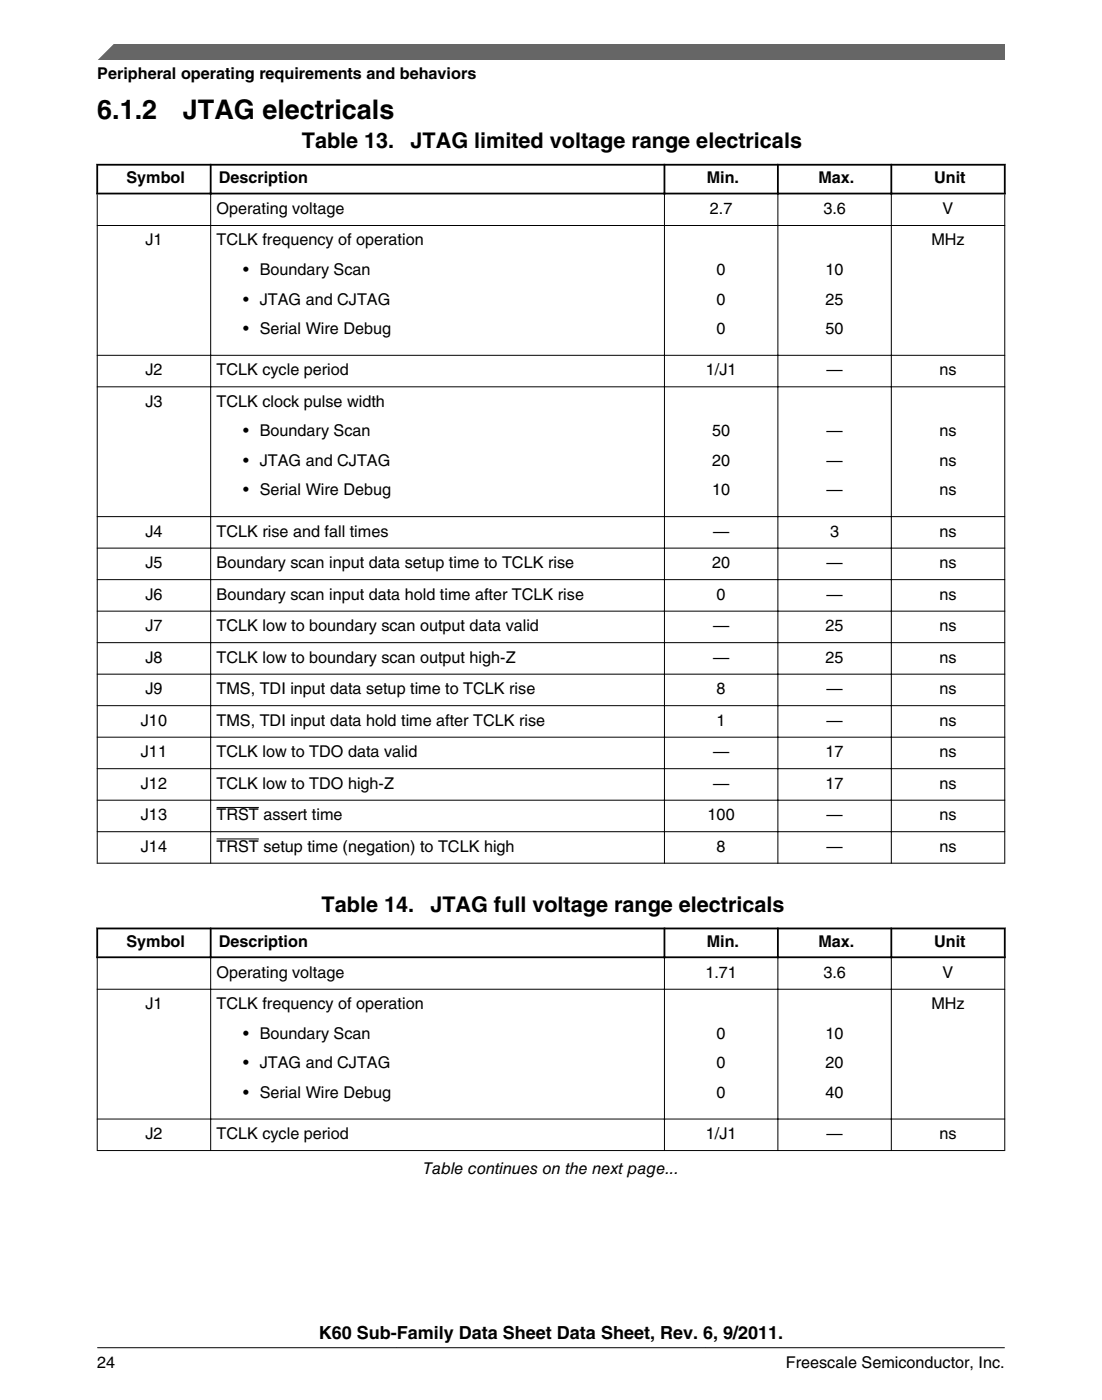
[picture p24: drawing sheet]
<svg xmlns="http://www.w3.org/2000/svg" width="216mm" height="274mm" viewBox="0 0 216 274" stroke-linecap="round" stroke-linejoin="round" font-family="sans-serif">
<defs><g id="words">
<g font-size="5.3">
<text x="19" y="23.2">6.1.2</text>
<text x="35.8" y="23.2">JTAG electricals</text>
</g>
<g font-size="4.2">
<text x="59.1" y="29">Table 13.</text>
<text x="80.4" y="29">JTAG limited voltage range electricals</text>
<text x="63" y="178.8">Table 14.</text>
<text x="84.3" y="178.8">JTAG full voltage range electricals</text>
</g>
<text font-size="3.5" x="62.5" y="262.3">K60 Sub-Family Data Sheet Data Sheet, Rev. 6, 9/2011.</text>
<g font-size="3.2">
<text x="19" y="15.5">Peripheral operating requirements and behaviors</text>
<text x="24.8" y="35.9">Symbol</text>
<text x="42.9" y="35.9">Description</text>
<text x="138.5" y="35.9">Min.</text>
<text x="160.3" y="35.9">Max.</text>
<text x="183" y="35.9">Unit</text>
<text x="42.4" y="41.9">Operating voltage</text>
<text x="139.1" y="41.9">2.7</text>
<text x="161.3" y="41.9">3.6</text>
<text x="184.7" y="41.9">V</text>
<text x="28.5" y="48.1">J1</text>
<text x="42.4" y="48.1">TCLK frequency of operation</text>
<text x="47.7" y="53.9">• Boundary Scan</text>
<text x="140.4" y="53.9">0</text>
<text x="161.7" y="53.9">10</text>
<text x="182.5" y="48.1">MHz</text>
<text x="47.7" y="59.7">• JTAG and CJTAG</text>
<text x="140.4" y="59.7">0</text>
<text x="161.7" y="59.7">25</text>
<text x="47.7" y="65.5">• Serial Wire Debug</text>
<text x="140.4" y="65.5">0</text>
<text x="161.7" y="65.5">50</text>
<text x="28.5" y="73.5">J2</text>
<text x="42.4" y="73.5">TCLK cycle period</text>
<text x="138.3" y="73.5">1/J1</text>
<text x="161.9" y="73.5">—</text>
<text x="184.1" y="73.5">ns</text>
<text x="28.5" y="79.7">J3</text>
<text x="42.4" y="79.7">TCLK clock pulse width</text>
<text x="47.7" y="85.5">• Boundary Scan</text>
<text x="139.5" y="85.5">50</text>
<text x="161.9" y="85.5">—</text>
<text x="184.1" y="85.5">ns</text>
<text x="47.7" y="91.3">• JTAG and CJTAG</text>
<text x="139.5" y="91.3">20</text>
<text x="161.9" y="91.3">—</text>
<text x="184.1" y="91.3">ns</text>
<text x="47.7" y="97.1">• Serial Wire Debug</text>
<text x="139.5" y="97.1">10</text>
<text x="161.9" y="97.1">—</text>
<text x="184.1" y="97.1">ns</text>
<text x="28.5" y="105.1">J4</text>
<text x="42.4" y="105.1">TCLK rise and fall times</text>
<text x="139.7" y="105.1">—</text>
<text x="162.6" y="105.1">3</text>
<text x="184.1" y="105.1">ns</text>
<text x="28.5" y="111.3">J5</text>
<text x="42.4" y="111.3">Boundary scan input data setup time to TCLK rise</text>
<text x="139.5" y="111.3">20</text>
<text x="161.9" y="111.3">—</text>
<text x="184.1" y="111.3">ns</text>
<text x="28.5" y="117.5">J6</text>
<text x="42.4" y="117.5">Boundary scan input data hold time after TCLK rise</text>
<text x="140.4" y="117.5">0</text>
<text x="161.9" y="117.5">—</text>
<text x="184.1" y="117.5">ns</text>
<text x="28.5" y="123.7">J7</text>
<text x="42.4" y="123.7">TCLK low to boundary scan output data valid</text>
<text x="139.7" y="123.7">—</text>
<text x="161.7" y="123.7">25</text>
<text x="184.1" y="123.7">ns</text>
<text x="28.5" y="129.8">J8</text>
<text x="42.4" y="129.8">TCLK low to boundary scan output high-Z</text>
<text x="139.7" y="129.8">—</text>
<text x="161.7" y="129.8">25</text>
<text x="184.1" y="129.8">ns</text>
<text x="28.5" y="136">J9</text>
<text x="42.4" y="136">TMS, TDI input data setup time to TCLK rise</text>
<text x="140.4" y="136">8</text>
<text x="161.9" y="136">—</text>
<text x="184.1" y="136">ns</text>
<text x="27.6" y="142.2">J10</text>
<text x="42.4" y="142.2">TMS, TDI input data hold time after TCLK rise</text>
<text x="140.4" y="142.2">1</text>
<text x="161.9" y="142.2">—</text>
<text x="184.1" y="142.2">ns</text>
<text x="27.6" y="148.4">J11</text>
<text x="42.4" y="148.4">TCLK low to TDO data valid</text>
<text x="139.7" y="148.4">—</text>
<text x="161.7" y="148.4">17</text>
<text x="184.1" y="148.4">ns</text>
<text x="27.6" y="154.5">J12</text>
<text x="42.4" y="154.5">TCLK low to TDO high-Z</text>
<text x="139.7" y="154.5">—</text>
<text x="161.7" y="154.5">17</text>
<text x="184.1" y="154.5">ns</text>
<text x="27.6" y="160.7">J13</text>
<text x="42.4" y="160.7">TRST assert time</text>
<text x="138.6" y="160.7">100</text>
<text x="161.9" y="160.7">—</text>
<text x="184.1" y="160.7">ns</text>
<text x="27.6" y="166.9">J14</text>
<text x="42.4" y="166.9">TRST setup time (negation) to TCLK high</text>
<text x="140.4" y="166.9">8</text>
<text x="161.9" y="166.9">—</text>
<text x="184.1" y="166.9">ns</text>
<text x="24.8" y="185.6">Symbol</text>
<text x="42.9" y="185.6">Description</text>
<text x="138.5" y="185.6">Min.</text>
<text x="160.3" y="185.6">Max.</text>
<text x="183" y="185.6">Unit</text>
<text x="42.4" y="191.6">Operating voltage</text>
<text x="138.2" y="191.6">1.71</text>
<text x="161.3" y="191.6">3.6</text>
<text x="184.7" y="191.6">V</text>
<text x="28.5" y="197.7">J1</text>
<text x="42.4" y="197.7">TCLK frequency of operation</text>
<text x="182.5" y="197.7">MHz</text>
<text x="47.7" y="203.5">• Boundary Scan</text>
<text x="140.4" y="203.5">0</text>
<text x="161.7" y="203.5">10</text>
<text x="47.7" y="209.3">• JTAG and CJTAG</text>
<text x="140.4" y="209.3">0</text>
<text x="161.7" y="209.3">20</text>
<text x="47.7" y="215.1">• Serial Wire Debug</text>
<text x="140.4" y="215.1">0</text>
<text x="161.7" y="215.1">40</text>
<text x="28.5" y="223.2">J2</text>
<text x="42.4" y="223.2">TCLK cycle period</text>
<text x="138.3" y="223.2">1/J1</text>
<text x="161.9" y="223.2">—</text>
<text x="184.1" y="223.2">ns</text>
<text x="82.9" y="230.1">Table continues on the next page...</text>
<text x="19.1" y="268">24</text>
<text x="154" y="268">Freescale Semiconductor, Inc.</text>
</g>
</g></defs>
<path d="M42.4 158.2h8.3" fill="none" stroke="#000" stroke-width=".2"/>
<g fill="#fff">
<path d="M130.3 156.9h22v6h-22z" fill-rule="evenodd"/>
<path d="M152.5 156.9h22v6h-22z" fill-rule="evenodd"/>
<path d="M174.7 156.9h22.1v6h-22.1z" fill-rule="evenodd"/>
<path d="M19.1 163.1h22.1v6h-22.1z" fill-rule="evenodd"/>
<path d="M41.4 163.1h88.7v6h-88.7z" fill-rule="evenodd"/>
</g>
<path d="M42.4 164.4h8.3" fill="none" stroke="#000" stroke-width=".2"/>
<g fill="#fff">
<path d="M130.3 163.1h22v6h-22z" fill-rule="evenodd"/>
<path d="M152.5 163.1h22v6h-22z" fill-rule="evenodd"/>
<path d="M174.7 163.1h22.1v6h-22.1z" fill-rule="evenodd"/>
</g>
<path d="M18.9 32.3h178.1M18.9 37.9h178.1M19 32.1v6M41.3 32.1v6M130.2 32.1v6M152.4 32.1v6M174.6 32.1v6M196.8 32.1v6" fill="none" stroke="#000" stroke-width=".35"/>
<g fill="none" stroke="#000" stroke-width=".2">
<path d="M19 38.1v131.1M41.3 37.7v131.5M130.2 37.7v131.5M152.4 37.7v131.5M174.6 37.7v131.5M196.8 38.1v131.1M19 44.2h177.9M19 69.6h177.9M19 75.8h177.9M19 101.2h177.9M19 107.4h177.9M19 113.6h177.9"/>
<path d="M19 119.8h177.9M19 125.9h177.9M19 132.1h177.9M19 138.3h177.9M19 144.4h177.9M19 150.6h177.9M19 156.8h177.9M19 163h177.9M19 169.1h177.9"/>
</g>
<g fill="#fff">
<path d="M19 175.2h177.8v56h-177.8z" fill-rule="evenodd"/>
<path d="M19.2 182.1h21.9v5.3h-21.9z" fill-rule="evenodd"/>
<path d="M41.5 182.1h88.5v5.3h-88.5z" fill-rule="evenodd"/>
<path d="M130.4 182.1h21.8v5.3h-21.8z" fill-rule="evenodd"/>
<path d="M152.6 182.1h21.8v5.3h-21.8z" fill-rule="evenodd"/>
<path d="M174.8 182.1h21.9v5.3h-21.9z" fill-rule="evenodd"/>
<path d="M19.1 187.7h22.1v6h-22.1z" fill-rule="evenodd"/>
<path d="M41.4 187.7h88.7v6h-88.7z" fill-rule="evenodd"/>
<path d="M130.3 187.7h22v6h-22z" fill-rule="evenodd"/>
<path d="M152.5 187.7h22v6h-22z" fill-rule="evenodd"/>
<path d="M174.7 187.7h22.1v6h-22.1z" fill-rule="evenodd"/>
<path d="M19.1 193.9h22.1v25.3h-22.1z" fill-rule="evenodd"/>
<path d="M41.4 193.9h88.7v25.3h-88.7z" fill-rule="evenodd"/>
<path d="M130.3 193.9h22v25.3h-22z" fill-rule="evenodd"/>
<path d="M152.5 193.9h22v25.3h-22z" fill-rule="evenodd"/>
<path d="M174.7 193.9h22.1v25.3h-22.1z" fill-rule="evenodd"/>
<path d="M19.1 219.4h22.1v6h-22.1z" fill-rule="evenodd"/>
<path d="M41.4 219.4h88.7v6h-88.7z" fill-rule="evenodd"/>
<path d="M130.3 219.4h22v6h-22z" fill-rule="evenodd"/>
<path d="M152.5 219.4h22v6h-22z" fill-rule="evenodd"/>
<path d="M174.7 219.4h22.1v6h-22.1z" fill-rule="evenodd"/>
</g>
<path d="M18.9 181.9h178.1M18.9 187.6h178.1M19 181.8v5.9M41.3 181.8v5.9M130.2 181.8v5.9M152.4 181.8v5.9M174.6 181.8v5.9M196.8 181.8v5.9" fill="none" stroke="#000" stroke-width=".35"/>
<path d="M19 193.8h177.9M19 187.7v37.8M41.3 187.4v38.1M130.2 187.4v38.1M152.4 187.4v38.1M174.6 187.4v38.1M196.8 187.7v37.8M19 219.3h177.9M19 225.4h177.9" fill="none" stroke="#000" stroke-width=".2"/>
<path d="M19 11.7l5.7-3.1 172.2 .1v3z" fill="#666"/>
<path d="M22.5 8.6l-3.1 3.1" fill="none" stroke="#666" stroke-width=".28"/>
<path d="M19 264.1h177.8" fill="none" stroke="#000" stroke-width=".2"/>
<use href="#words"/>
</svg>
